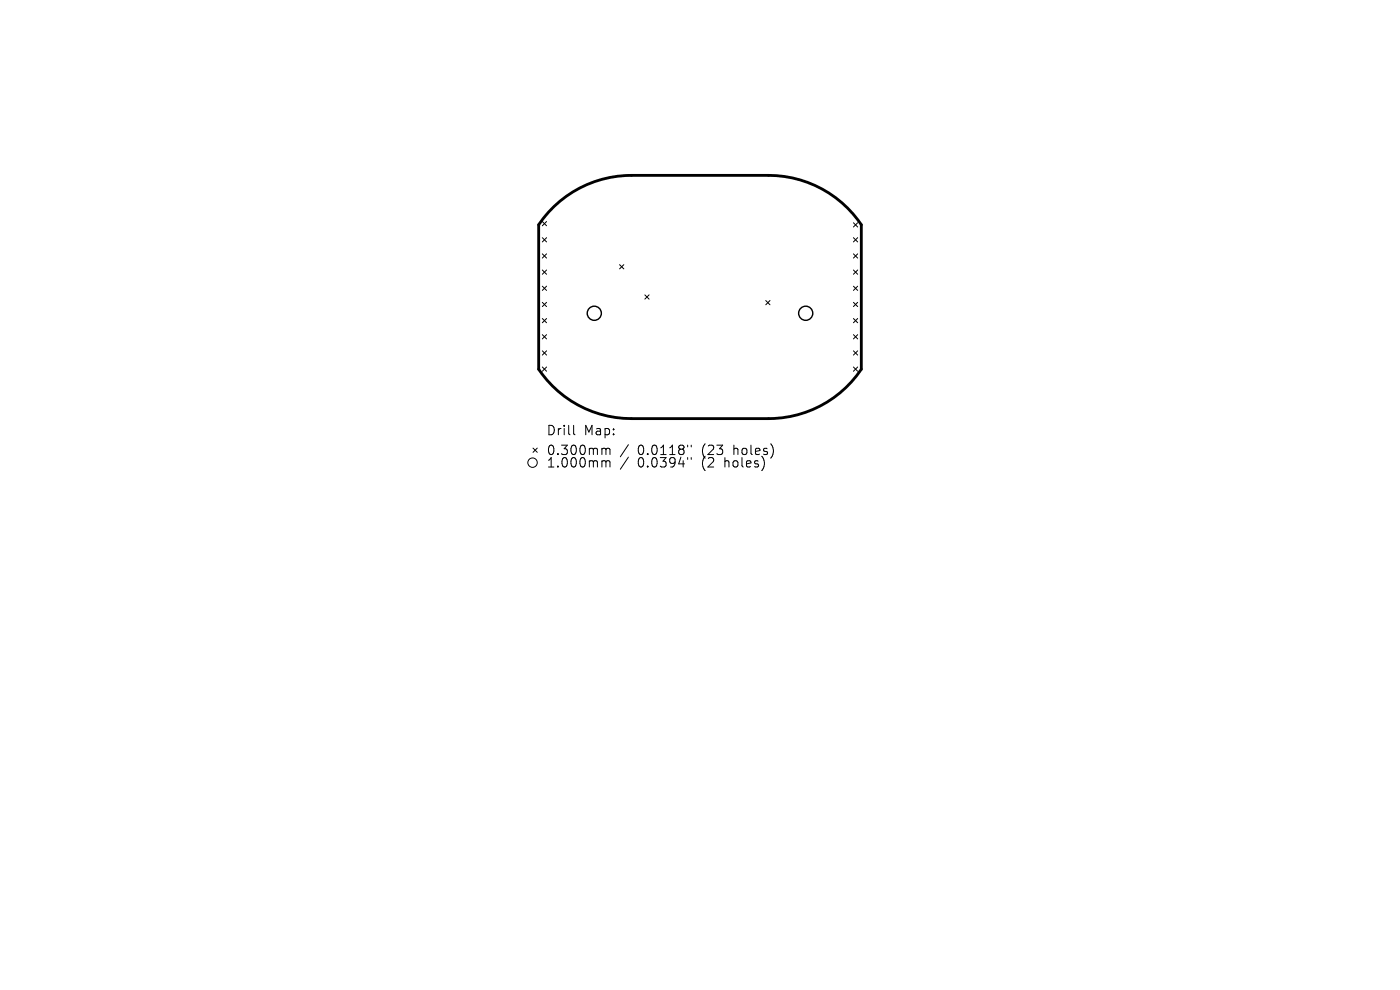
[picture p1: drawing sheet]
<svg xmlns="http://www.w3.org/2000/svg" width="297mm" height="210mm" viewBox="0 0 297 210" stroke-linecap="round" stroke-linejoin="round" font-family="sans-serif">
<defs><g id="words">
<g font-size="2.8">
<text x="116" y="92.6">Drill</text>
<text x="123.9" y="92.6">Map:</text>
<text x="116" y="96.8">0.300mm</text>
<text x="116" y="99.4">1.000mm</text>
<text x="135.2" y="96.8">0.0118&quot;</text>
<text x="135.2" y="99.4">0.0394&quot;</text>
<text x="148.8" y="96.8">(23</text>
<text x="148.8" y="99.4">(2</text>
<text x="153.7" y="99.4">holes)</text>
<text x="155.6" y="96.8">holes)</text>
</g>
</g></defs>
<path d="M117.5 43.8a23.7 23.7 0 0 1 16.5-6.6h29.1a23.7 23.7 0 0 1 19.6 10.5v30.6a23.7 23.7 0 0 1-19.6 10.5h-29.1a23.7 23.7 0 0 1-19.7-10.5v-30.6l1-1.4z" fill="none" stroke="#000" stroke-width=".6"/>
<g fill="none" stroke="#000" stroke-width=".21">
<path d="M115.1 47l.9 .9M115.1 50.4l.9 .9M115.1 53.8l.9 .9M115.1 57.3l.9 .9M116 47l-.9 .9M116 50.4l-.9 .9M116 53.8l-.9 .9M116 57.3l-.9 .9M131.4 56.1l.9 .9M132.3 56.1l-.9 .9M181.1 47.3l.9 .9M181.1 50.4l.9 .9"/>
<path d="M181.1 53.8l.9 .9M181.1 57.3l.9 .9M182 47.3l-.9 .9M182 50.4l-.9 .9M182 53.8l-.9 .9M182 57.3l-.9 .9M115.1 60.7l.9 .9M115.1 64.1l.9 .9M115.1 67.6l.9 .9M115.1 71l.9 .9M115.1 74.4l.9 .9M115.1 77.9l.9 .9"/>
<path d="M116 60.7l-.9 .9M116 64.1l-.9 .9M116 67.6l-.9 .9M116 71l-.9 .9M116 74.4l-.9 .9M116 77.9l-.9 .9M136.8 62.6l.9 .9M137.7 62.6l-.9 .9M162.5 63.8l.9 .9M163.4 63.8l-.9 .9M181.1 60.7l.9 .9M181.1 64.1l.9 .9"/>
<path d="M181.1 67.6l.9 .9M181.1 71l.9 .9M181.1 74.4l.9 .9M181.1 77.9l.9 .9M182 60.7l-.9 .9M182 64.1l-.9 .9M182 67.6l-.9 .9M182 71l-.9 .9M182 74.4l-.9 .9M182 77.9l-.9 .9M113.1 95.1l.9 .9M114 95.1l-.9 .9"/>
<path d="M121.7 90.2v1.7l.3 .3M128.3 95.1l.2 .3M128.3 97.7l.2 .3M128.5 95.4v1M128.5 98v1.1M128.5 95.4l.3-.3 .5 .1 .1 1.2M128.5 98l.3-.3 .5 .1 .1 1.3M133.3 94.3l-1.7 2.6M133.3 97l-1.7 2.5M145.9 94.4v.4M145.9 97.1v.3M146.6 94.4v.4"/>
<path d="M146.6 97.1v.3M162.2 98.1l-.1 .9M164 95v1.3"/>
<circle cx="113" cy="98.1" r="1"/>
</g>
<g fill="none" stroke="#000" stroke-width=".3">
<circle cx="126.1" cy="66.5" r="1.5"/>
<circle cx="170.9" cy="66.5" r="1.5"/>
</g>
<use href="#words"/>
</svg>
